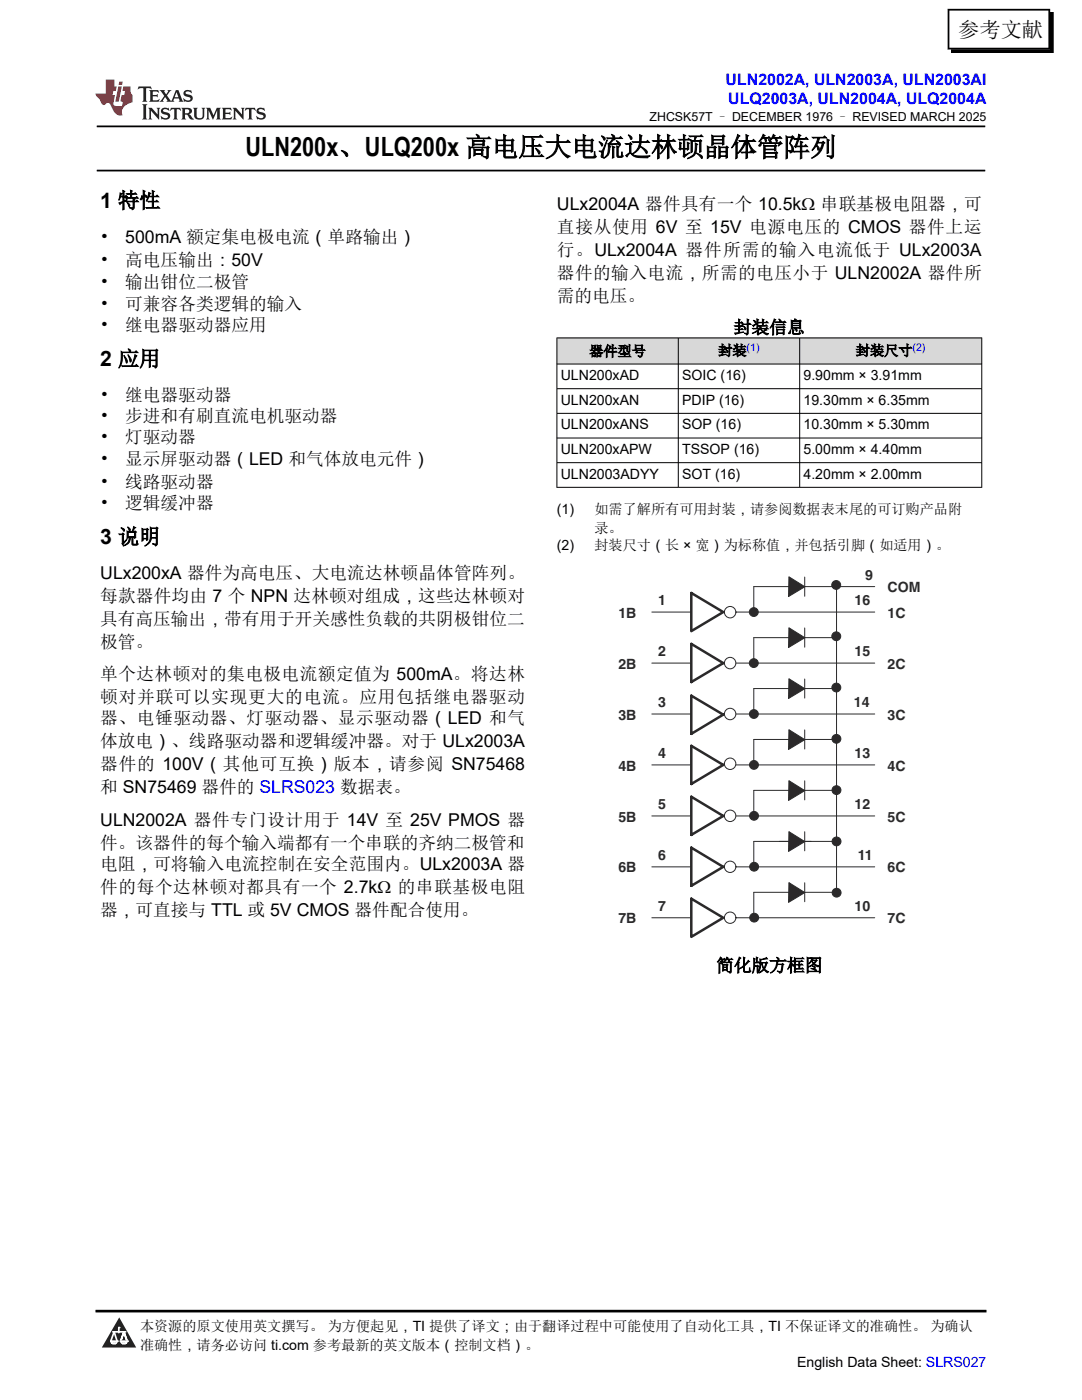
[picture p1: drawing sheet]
<svg xmlns="http://www.w3.org/2000/svg" width="216mm" height="279mm" viewBox="0 0 216 279" stroke-linecap="round" stroke-linejoin="round" font-family="sans-serif">
<defs><g id="words">
<text font-size="5.3" x="49" y="31.2">ULN200x、ULQ200x 高电压大电流达林顿晶体管阵列</text>
<g font-size="4.2">
<text x="191.2" y="7.3">参考文献</text>
<text x="20" y="41.5">1 特性</text>
<text x="20" y="73.1">2 应用</text>
<text x="20" y="108.6">3 说明</text>
</g>
<g font-size="3.5">
<text x="111.1" y="41.8">ULx2004A 器件具有一个 10.5kΩ 串联基极电阻器，可</text>
<text x="111.1" y="46.4">直接从使用 6V 至 15V 电源电压的 CMOS 器件上运</text>
<text x="20" y="48.4">•</text>
<text x="20" y="53">•</text>
<text x="25" y="48.4">500mA 额定集电极电流（单路输出）</text>
<text x="25" y="53">高电压输出：50V</text>
<text x="111.1" y="51">行。ULx2004A 器件所需的输入电流低于 ULx2003A</text>
<text x="20" y="57.6">•</text>
<text x="25" y="57.6">输出钳位二极管</text>
<text x="111.1" y="55.6">器件的输入电流，所需的电压小于 ULN2002A 器件所</text>
<text x="20" y="61.8">•</text>
<text x="25" y="61.8">可兼容各类逻辑的输入</text>
<text x="111.1" y="60.2">需的电压。</text>
<text x="20" y="66">•</text>
<text x="25" y="66">继电器驱动器应用</text>
<text x="146.5" y="66.5">封装信息</text>
<text x="20" y="80">•</text>
<text x="25" y="80">继电器驱动器</text>
<text x="20" y="84.2">•</text>
<text x="20" y="88.5">•</text>
<text x="25" y="84.2">步进和有刷直流电机驱动器</text>
<text x="25" y="88.5">灯驱动器</text>
<text x="20" y="92.7">•</text>
<text x="25" y="92.7">显示屏驱动器（LED 和气体放电元件）</text>
<text x="20" y="97.3">•</text>
<text x="20" y="101.5">•</text>
<text x="25" y="97.3">线路驱动器</text>
<text x="25" y="101.5">逻辑缓冲器</text>
<text x="20" y="115.5">ULx200xA 器件为高电压、大电流达林顿晶体管阵列。</text>
<text x="20" y="124.7">具有高压输出，带有用于开关感性负载的共阴极钳位二</text>
<text x="20" y="120.1">每款器件均由 7 个 NPN 达林顿对组成，这些达林顿对</text>
<text x="20" y="129.3">极管。</text>
<text x="20" y="135.6">单个达林顿对的集电极电流额定值为 500mA。将达林</text>
<text x="20" y="140.2">顿对并联可以实现更大的电流。应用包括继电器驱动</text>
<text x="20" y="149">体放电）、线路驱动器和逻辑缓冲器。对于 ULx2003A</text>
<text x="20" y="144.4">器、电锤驱动器、灯驱动器、显示驱动器（LED 和气</text>
<text x="20" y="153.6">器件的 100V（其他可互换）版本，请参阅 SN75468</text>
<text x="20" y="158.2">和 SN75469 器件的 SLRS023 数据表。</text>
<text x="20" y="164.9">ULN2002A 器件专门设计用于 14V 至 25V PMOS 器</text>
<text x="20" y="169.5">件。该器件的每个输入端都有一个串联的齐纳二极管和</text>
<text x="20" y="173.7">电阻，可将输入电流控制在安全范围内。ULx2003A 器</text>
<text x="20" y="178.3">件的每个达林顿对都具有一个 2.7kΩ 的串联基极电阻</text>
<text x="20" y="182.9">器，可直接与 TTL 或 5V CMOS 器件配合使用。</text>
<text x="142.9" y="193.9">简化版方框图</text>
</g>
<g font-size="3.2" fill="#00f">
<text x="144.8" y="17">ULN2002A, ULN2003A, ULN2003AI</text>
<text x="145.3" y="20.8">ULQ2003A, ULN2004A, ULQ2004A</text>
</g>
<g font-size="2.8">
<text x="117.6" y="71.1">器件型号</text>
<text x="143.3" y="70.9">封装</text>
<text x="170.8" y="70.9">封装尺寸</text>
<text x="111.9" y="75.8">ULN200xAD</text>
<text x="136.1" y="75.8">SOIC (16)</text>
<text x="160.3" y="75.8">9.90mm × 3.91mm</text>
<text x="111.9" y="80.8">ULN200xAN</text>
<text x="136.1" y="80.8">PDIP (16)</text>
<text x="160.3" y="80.8">19.30mm × 6.35mm</text>
<text x="111.9" y="85.7">ULN200xANS</text>
<text x="136.1" y="85.7">SOP (16)</text>
<text x="160.3" y="85.7">10.30mm × 5.30mm</text>
<text x="111.9" y="90.6">ULN200xAPW</text>
<text x="111.9" y="95.5">ULN2003ADYY</text>
<text x="136.1" y="90.6">TSSOP (16)</text>
<text x="136.1" y="95.5">SOT (16)</text>
<text x="160.3" y="90.6">5.00mm × 4.40mm</text>
<text x="160.3" y="95.5">4.20mm × 2.00mm</text>
<text x="111.1" y="102.6">(1)</text>
<text x="118.6" y="102.6">如需了解所有可用封装，请参阅数据表末尾的可订购产品附</text>
<text x="118.6" y="106.3">录。</text>
<text x="111.1" y="109.7">(2)</text>
<text x="118.6" y="109.7">封装尺寸（长 × 宽）为标称值，并包括引脚（如适用）。</text>
<text x="27.9" y="265.7">本资源的原文使用英文撰写。 为方便起见，TI 提供了译文；由于翻译过程中可能使用了自动化工具，TI 不保证译文的准确性。 为确认</text>
<text x="27.9" y="269.4">准确性，请务必访问 ti.com 参考最新的英文版本（控制文档）。</text>
<text x="159" y="272.8">English Data Sheet: SLRS027</text>
</g>
<g font-size="2.8" fill="#2b292a">
<text x="172.7" y="115.7">9</text>
<text x="177.1" y="118.2">COM</text>
<text x="123.4" y="123.3">1B</text>
<text x="131.4" y="120.8">1</text>
<text x="170.5" y="120.8">16</text>
<text x="177.1" y="123.3">1C</text>
<text x="131.4" y="130.9">2</text>
<text x="170.5" y="130.9">15</text>
<text x="123.4" y="133.5">2B</text>
<text x="177.1" y="133.5">2C</text>
<text x="123.4" y="143.6">3B</text>
<text x="131.4" y="141.1">3</text>
<text x="170.4" y="141.1">14</text>
<text x="177.1" y="143.6">3C</text>
<text x="123.4" y="153.8">4B</text>
<text x="131.4" y="151.3">4</text>
<text x="170.5" y="151.3">13</text>
<text x="177.1" y="153.8">4C</text>
<text x="131.4" y="161.4">5</text>
<text x="170.5" y="161.4">12</text>
<text x="123.4" y="164">5B</text>
<text x="177.1" y="164">5C</text>
<text x="131.4" y="171.6">6</text>
<text x="171.2" y="171.6">11</text>
<text x="123.4" y="174.1">6B</text>
<text x="177.1" y="174.1">6C</text>
<text x="123.4" y="184.3">7B</text>
<text x="131.4" y="181.7">7</text>
<text x="170.5" y="181.7">10</text>
<text x="177.1" y="184.3">7C</text>
</g>
<text font-size="2.5" x="129.6" y="24.2">ZHCSK57T – DECEMBER 1976 – REVISED MARCH 2025</text>
<g font-size="2.1" fill="#00f">
<text x="149" y="70">(1)</text>
<text x="182.1" y="70">(2)</text>
</g>
</g></defs>
<path d="M19.3 25.2h177.3M19.3 34h177.3" fill="none" stroke="#000" stroke-width=".35"/>
<g fill="#d8d8d8">
<path d="M111.1 67.4h84.8v5.3h-84.8z" fill-rule="evenodd"/>
<path d="M111.2 67.5h24.1v5.1h-24.1z" fill-rule="evenodd"/>
<path d="M135.4 67.5h24.1v5.1h-24.1z" fill-rule="evenodd"/>
<path d="M159.6 67.5h36.2v5.1h-36.2z" fill-rule="evenodd"/>
</g>
<path d="M111.1 67.4h84.9M111.1 72.7h84.9M111.1 77.6h84.9M111.1 67.4v29.9M135.3 67.4v29.9M159.6 67.4v29.9M195.9 67.4v29.9M111.1 82.5h84.9M111.1 87.4h84.9M111.1 92.3h84.9M111.1 97.3h84.9" fill="none" stroke="#000" stroke-width=".2"/>
<g fill="none" stroke="#2b292a" stroke-width=".2">
<path d="M160.6 115.2v3.8M166.9 117.1v61h-16.5v5.1M174.5 117.1h-24.1v5.1M130.1 132.3h7.9M130.1 122.2h7.9M146.9 132.3h27.6M146.9 122.2h27.6M160.6 125.3v3.9M160.6 135.5v3.8M166.9 127.3h-16.5v5M166.9 137.4h-16.5v5.1M130.1 152.7h7.9"/>
<path d="M130.1 142.5h7.9M146.9 152.7h27.6M146.9 142.5h27.6M160.6 145.7v3.8M160.6 155.8v3.8M166.9 147.6h-16.5v5.1M166.9 157.7h-16.5v5.1M130.1 173h7.9M130.1 162.8h7.9M146.9 173h27.6M146.9 162.8h27.6M160.6 166v3.8"/>
<path d="M160.6 176.2v3.8M166.9 167.9h-16.5v5.1M130.1 183.2h7.9M146.9 183.2h27.6"/>
<circle cx="145.7" cy="132.3" r="1.14"/>
<circle cx="145.7" cy="122.2" r="1.14"/>
<circle cx="145.7" cy="142.5" r="1.14"/>
<circle cx="145.7" cy="152.4" r="1.14"/>
<circle cx="145.7" cy="173" r="1.14"/>
<circle cx="145.7" cy="162.8" r="1.14"/>
<circle cx="145.7" cy="183.2" r="1.14"/>
</g>
<path d="M137.9 118.3l6.4 3.9-6.4 3.8zM137.9 128.5l6.4 3.8-6.4 3.8zM137.9 138.8l6.4 3.8-6.4 3.9zM137.9 148.8l6.4 3.9-6.4 3.8zM137.9 159l6.4 3.8-6.4 3.8zM137.9 179.4l6.4 3.8-6.4 3.8zM137.9 169.2l6.4 3.8-6.4 3.8z" fill="none" stroke="#2b292a" stroke-width=".5"/>
<circle cx="150.4" cy="132.3" r=".88" fill="#2b292a"/>
<circle cx="150.4" cy="132.3" r=".88" fill="none" stroke="#2b292a" stroke-width=".2"/>
<circle cx="150.4" cy="142.5" r=".88" fill="#2b292a"/>
<circle cx="150.4" cy="142.5" r=".88" fill="none" stroke="#2b292a" stroke-width=".2"/>
<circle cx="150.4" cy="152.7" r=".88" fill="#2b292a"/>
<circle cx="150.4" cy="152.7" r=".88" fill="none" stroke="#2b292a" stroke-width=".2"/>
<circle cx="150.5" cy="162.8" r=".88" fill="#2b292a"/>
<circle cx="150.5" cy="162.8" r=".88" fill="none" stroke="#2b292a" stroke-width=".2"/>
<circle cx="150.5" cy="173" r=".88" fill="#2b292a"/>
<circle cx="150.5" cy="173" r=".88" fill="none" stroke="#2b292a" stroke-width=".2"/>
<circle cx="150.5" cy="183.1" r=".88" fill="#2b292a"/>
<circle cx="150.5" cy="183.1" r=".88" fill="none" stroke="#2b292a" stroke-width=".2"/>
<circle cx="166.9" cy="178.2" r=".88" fill="#2b292a"/>
<circle cx="166.9" cy="178.2" r=".88" fill="none" stroke="#2b292a" stroke-width=".2"/>
<circle cx="166.9" cy="167.9" r=".88" fill="#2b292a"/>
<circle cx="166.9" cy="167.9" r=".88" fill="none" stroke="#2b292a" stroke-width=".2"/>
<circle cx="166.9" cy="157.7" r=".88" fill="#2b292a"/>
<circle cx="166.9" cy="157.7" r=".88" fill="none" stroke="#2b292a" stroke-width=".2"/>
<circle cx="166.9" cy="147.5" r=".88" fill="#2b292a"/>
<circle cx="166.9" cy="147.5" r=".88" fill="none" stroke="#2b292a" stroke-width=".2"/>
<circle cx="166.9" cy="137.2" r=".88" fill="#2b292a"/>
<circle cx="166.9" cy="137.2" r=".88" fill="none" stroke="#2b292a" stroke-width=".2"/>
<circle cx="166.9" cy="127" r=".88" fill="#2b292a"/>
<circle cx="166.9" cy="127" r=".88" fill="none" stroke="#2b292a" stroke-width=".2"/>
<circle cx="166.9" cy="116.7" r=".88" fill="#2b292a"/>
<circle cx="166.9" cy="116.7" r=".88" fill="none" stroke="#2b292a" stroke-width=".2"/>
<circle cx="150.4" cy="122.2" r=".88" fill="#2b292a"/>
<circle cx="150.4" cy="122.2" r=".88" fill="none" stroke="#2b292a" stroke-width=".2"/>
<path d="M157.4 115.1l3.2 2-3.3 2z" fill="#2b292a"/>
<path d="M157.4 115.1l3.2 2-3.3 2z" fill="none" stroke="#2b292a" stroke-width=".2"/>
<path d="M157.4 125.3l3.2 2-3.3 1.9z" fill="#2b292a"/>
<path d="M157.4 125.3l3.2 2-3.3 1.9z" fill="none" stroke="#2b292a" stroke-width=".2"/>
<path d="M157.4 135.5l3.2 1.9-3.3 2z" fill="#2b292a"/>
<path d="M157.4 135.5l3.2 1.9-3.3 2z" fill="none" stroke="#2b292a" stroke-width=".2"/>
<path d="M157.4 145.6l3.2 2-3.3 2z" fill="#2b292a"/>
<path d="M157.4 145.6l3.2 2-3.3 2z" fill="none" stroke="#2b292a" stroke-width=".2"/>
<path d="M157.4 155.8l3.2 2-3.3 1.9z" fill="#2b292a"/>
<path d="M157.4 155.8l3.2 2-3.3 1.9z" fill="none" stroke="#2b292a" stroke-width=".2"/>
<path d="M157.4 166l3.2 2-3.3 1.9z" fill="#2b292a"/>
<path d="M157.4 166l3.2 2-3.3 1.9z" fill="none" stroke="#2b292a" stroke-width=".2"/>
<path d="M157.4 176.2l3.2 1.9-3.3 2z" fill="#2b292a"/>
<path d="M157.4 176.2l3.2 1.9-3.3 2z" fill="none" stroke="#2b292a" stroke-width=".2"/>
<path d="M0 0h215.9v23.8h-215.9z" fill-rule="evenodd" fill="#fff"/>
<path d="M27.7 17.3l-.2 .6 .5-.3h.6v.1v2.2l-.2 .4h1l-.2-.4v-2.2v-.1h.5l.5 .3-.1-.6zM29.8 18l.2 .4v1.5l-.2 .4h1.9l.1-.6a1.08 1.08 0 0 1-1.3 .2v-.7h.6l.4 .2v-.6l-.4 .2h-.6v-.6l.2-.1a1 1 0 0 1 1 .2l-.1-.5zM31.8 18l1 1.1-1 1.2h.9l-.2-.2 .4-.7 .5 .7-.2 .2h1.6l-.2-.2 .1-.4h1l.1 .4-.1 .2h.9l-.2-.3-.8-2h-.5l-1 2.2-.8-1.1 .9-1.1h-.8l.2 .2-.5 .6-.3-.6 .1-.2zM35.2 18.4l.4 1h-.8zM36.8 18.1a.65 .65 0 0 0-.2 .7 .65 .65 0 0 0 .6 .5l.7 .1 .1 .3a.79 .79 0 0 1-.7 .4 .79 .79 0 0 1-.7-.5l.1 .7 .2-.1a.93 .93 0 0 0 1.1 .1 .93 .93 0 0 0 .4-1 1.46 1.46 0 0 0-1.2-.6l-.1-.3a1.09 1.09 0 0 1 1.2 .2l-.2-.6-.1 .1-.6-.2zM28.4 20.8l.2 .4v2.3l-.2 .3h1l-.2-.3v-2.3l.2-.4zM29.6 21.5l.2 .4v1.6l-.2 .3h.8l-.3-.3v-1.4l1.7 1.8v-2l.2-.4h-.8l.2 .2 .1 1.1-1.2-1.3zM32.3 21.7a.65 .65 0 0 0-.2 .7 .65 .65 0 0 0 .7 .4l.6 .2 .1 .2a.79 .79 0 0 1-.7 .4 .79 .79 0 0 1-.7-.5l.1 .7 .2-.1a.93 .93 0 0 0 1.1 .1 .93 .93 0 0 0 .4-.9 1.46 1.46 0 0 0-1.2-.6l-.1-.4a1.09 1.09 0 0 1 1.2 .2l-.2-.6-.1 .1-.6-.1zM34.1 21.5l-.1 .7a.63 .63 0 0 1 .7-.4l.1 1.7-.3 .3h1l-.2-.3v-1.7a.66 .66 0 0 1 .8 .4l-.1-.7zM36.2 21.5l.2 .4v1.6l-.2 .3h.9l-.2-.2v-.7h.5l.1 .2a.79 .79 0 0 0 1.2 .6l-1-.9a.61 .61 0 0 0 .6-.6 .61 .61 0 0 0-.5-.6zM36.9 21.8h.2a.47 .47 0 0 1 .5 .1 .47 .47 0 0 1 .1 .5l-.2 .2h-.6zM38.5 21.5l.2 .2a2.27 2.27 0 0 0 .4 2 1.04 1.04 0 0 0 1.7-.7v-1.3l.2-.2h-.8l.2 .4v1.1a.6 .6 0 0 1-.6 .6 .6 .6 0 0 1-.6-.6v-1.1l.3-.4zM41.1 21.5l.2 .4v1.6l-.2 .3h.7l-.2-.3v-1.5l.9 1.9 .8-1.9v1.5l-.2 .3h1l-.3-.3v-1.6l.3-.4h-.8l-.7 1.5-.7-1.5zM44.3 21.5l.2 .4v1.6l-.2 .3h1.9l.1-.5a1.09 1.09 0 0 1-1.3 .1v-.6h.6l.4 .1v-.6l-.4 .2h-.6v-.6l.2-.1a1.01 1.01 0 0 1 1 .3l-.1-.6zM46.4 21.5l.3 .4v1.6l-.3 .3h.8l-.2-.3v-1.4l1.6 1.8v-2l.2-.4h-.7l.2 .2v1.1l-1.2-1.3zM49 21.5l-.1 .7a.63 .63 0 0 1 .8-.4v1.7l-.3 .3h1l-.2-.3v-1.7a.66 .66 0 0 1 .8 .4l-.1-.7zM51.4 21.7a.65 .65 0 0 0-.2 .7 .65 .65 0 0 0 .6 .4l.6 .2 .2 .2a.79 .79 0 0 1-.8 .4 .79 .79 0 0 1-.6-.5l.1 .7 .2-.1a.93 .93 0 0 0 1 .1 .93 .93 0 0 0 .5-.9 1.46 1.46 0 0 0-1.3-.6l-.1-.4a1.09 1.09 0 0 1 1.3 .2l-.2-.6-.2 .1-.5-.1z" fill="#231f20"/>
<path d="M21.1 15.9v2.8h-2.1l.1 .3 .9 1a.95 .95 0 0 0 .9 .9 .59 .59 0 0 1 .6-.4 .59 .59 0 0 1 .5 .4l.4 .8a1.59 1.59 0 0 0 2.1 1.3 1.61 1.61 0 0 1 1-2.2l1-.4-.1-1.5a1.59 1.59 0 0 1-.4-1.6h-1.4l-.2 .9h.5l-.1 .8h-.5l-.2 1v.2l.4 .1-.2 .9h-.6a.73 .73 0 0 1-1.1-.7l.3-1.5h-.5l.2-.8h.5l.2-.9h-.5v-1.4zM23.6 17.3l-.6 3h.7l.6-3zM23.8 16.3l-.1 .7h.7l.1-.7z" fill="#ed1c24"/>
<path d="M189.8 2.5h20.5v8.1h-20.5z" fill-rule="evenodd" fill="#000"/>
<path d="M189.1 1.9h20.4M189.1 9.7h20.4M189.3 1.8v8.1M209.4 1.8v8.1" fill="none" stroke="#000" stroke-width=".35"/>
<path d="M0 261.4h215.9v18h-215.9z" fill-rule="evenodd" fill="#fff"/>
<path d="M23.8 262.9l3.4 6h-6.9z" fill="#231f20"/>
<path d="M22.1 267.7h1.3l-.4 .5h-.3a.55 .55 0 0 1-.6-.5z" fill-rule="evenodd" fill="#fff"/>
<path d="M22.1 267.7h1.3l-.4 .5h-.3a.55 .55 0 0 1-.6-.5z" fill="none" stroke="#231f20" stroke-width=".34"/>
<path d="M22.1 267.7h1.3l-.4 .5h-.5zM23.7 265.9h.1M23.7 264.9v1z" fill="none" stroke="#fff" stroke-width=".34"/>
<circle cx="23.7" cy="264.9" r=".17" fill="#fff"/>
<path d="M22.6 265.8h.1M22.6 265.8h2.3z" fill="none" stroke="#fff" stroke-width=".34"/>
<circle cx="24.9" cy="265.8" r=".17" fill="#fff"/>
<path d="M24 267.7h.1" fill="none" stroke="#fff" stroke-width=".34"/>
<path d="M24.7 265.8l-.7 1.9z" fill="#fff"/>
<path d="M24.7 265.8l-.7 1.9z" fill="none" stroke="#fff" stroke-width=".34"/>
<path d="M24.7 265.8l.7 1.9z" fill="#fff"/>
<path d="M24.7 265.8l.7 1.9zM25.3 267.7h.1" fill="none" stroke="#fff" stroke-width=".34"/>
<circle cx="22.1" cy="267.7" r=".17" fill="#fff"/>
<path d="M22.8 265.8l-.7 1.9zM22.8 265.8l.6 1.9z" fill="none" stroke="#fff" stroke-width=".34"/>
<circle cx="23.4" cy="267.7" r=".17" fill="#fff"/>
<path d="M24.1 267.7h1.3a.65 .65 0 0 1-.6 .5 .65 .65 0 0 1-.7-.5z" fill-rule="evenodd" fill="#fff"/>
<path d="M24.1 267.7h1.3a.65 .65 0 0 1-.6 .5 .65 .65 0 0 1-.7-.5z" fill="none" stroke="#231f20" stroke-width=".34"/>
<path d="M24 267.7h.1M24.1 267.7h1.3l-.4 .5h-.5z" fill="none" stroke="#fff" stroke-width=".34"/>
<circle cx="25.4" cy="267.7" r=".17" fill="#fff"/>
<path d="M19 261.7h177.8" fill="none" stroke="#000" stroke-width=".53"/>
<use href="#words"/>
</svg>
